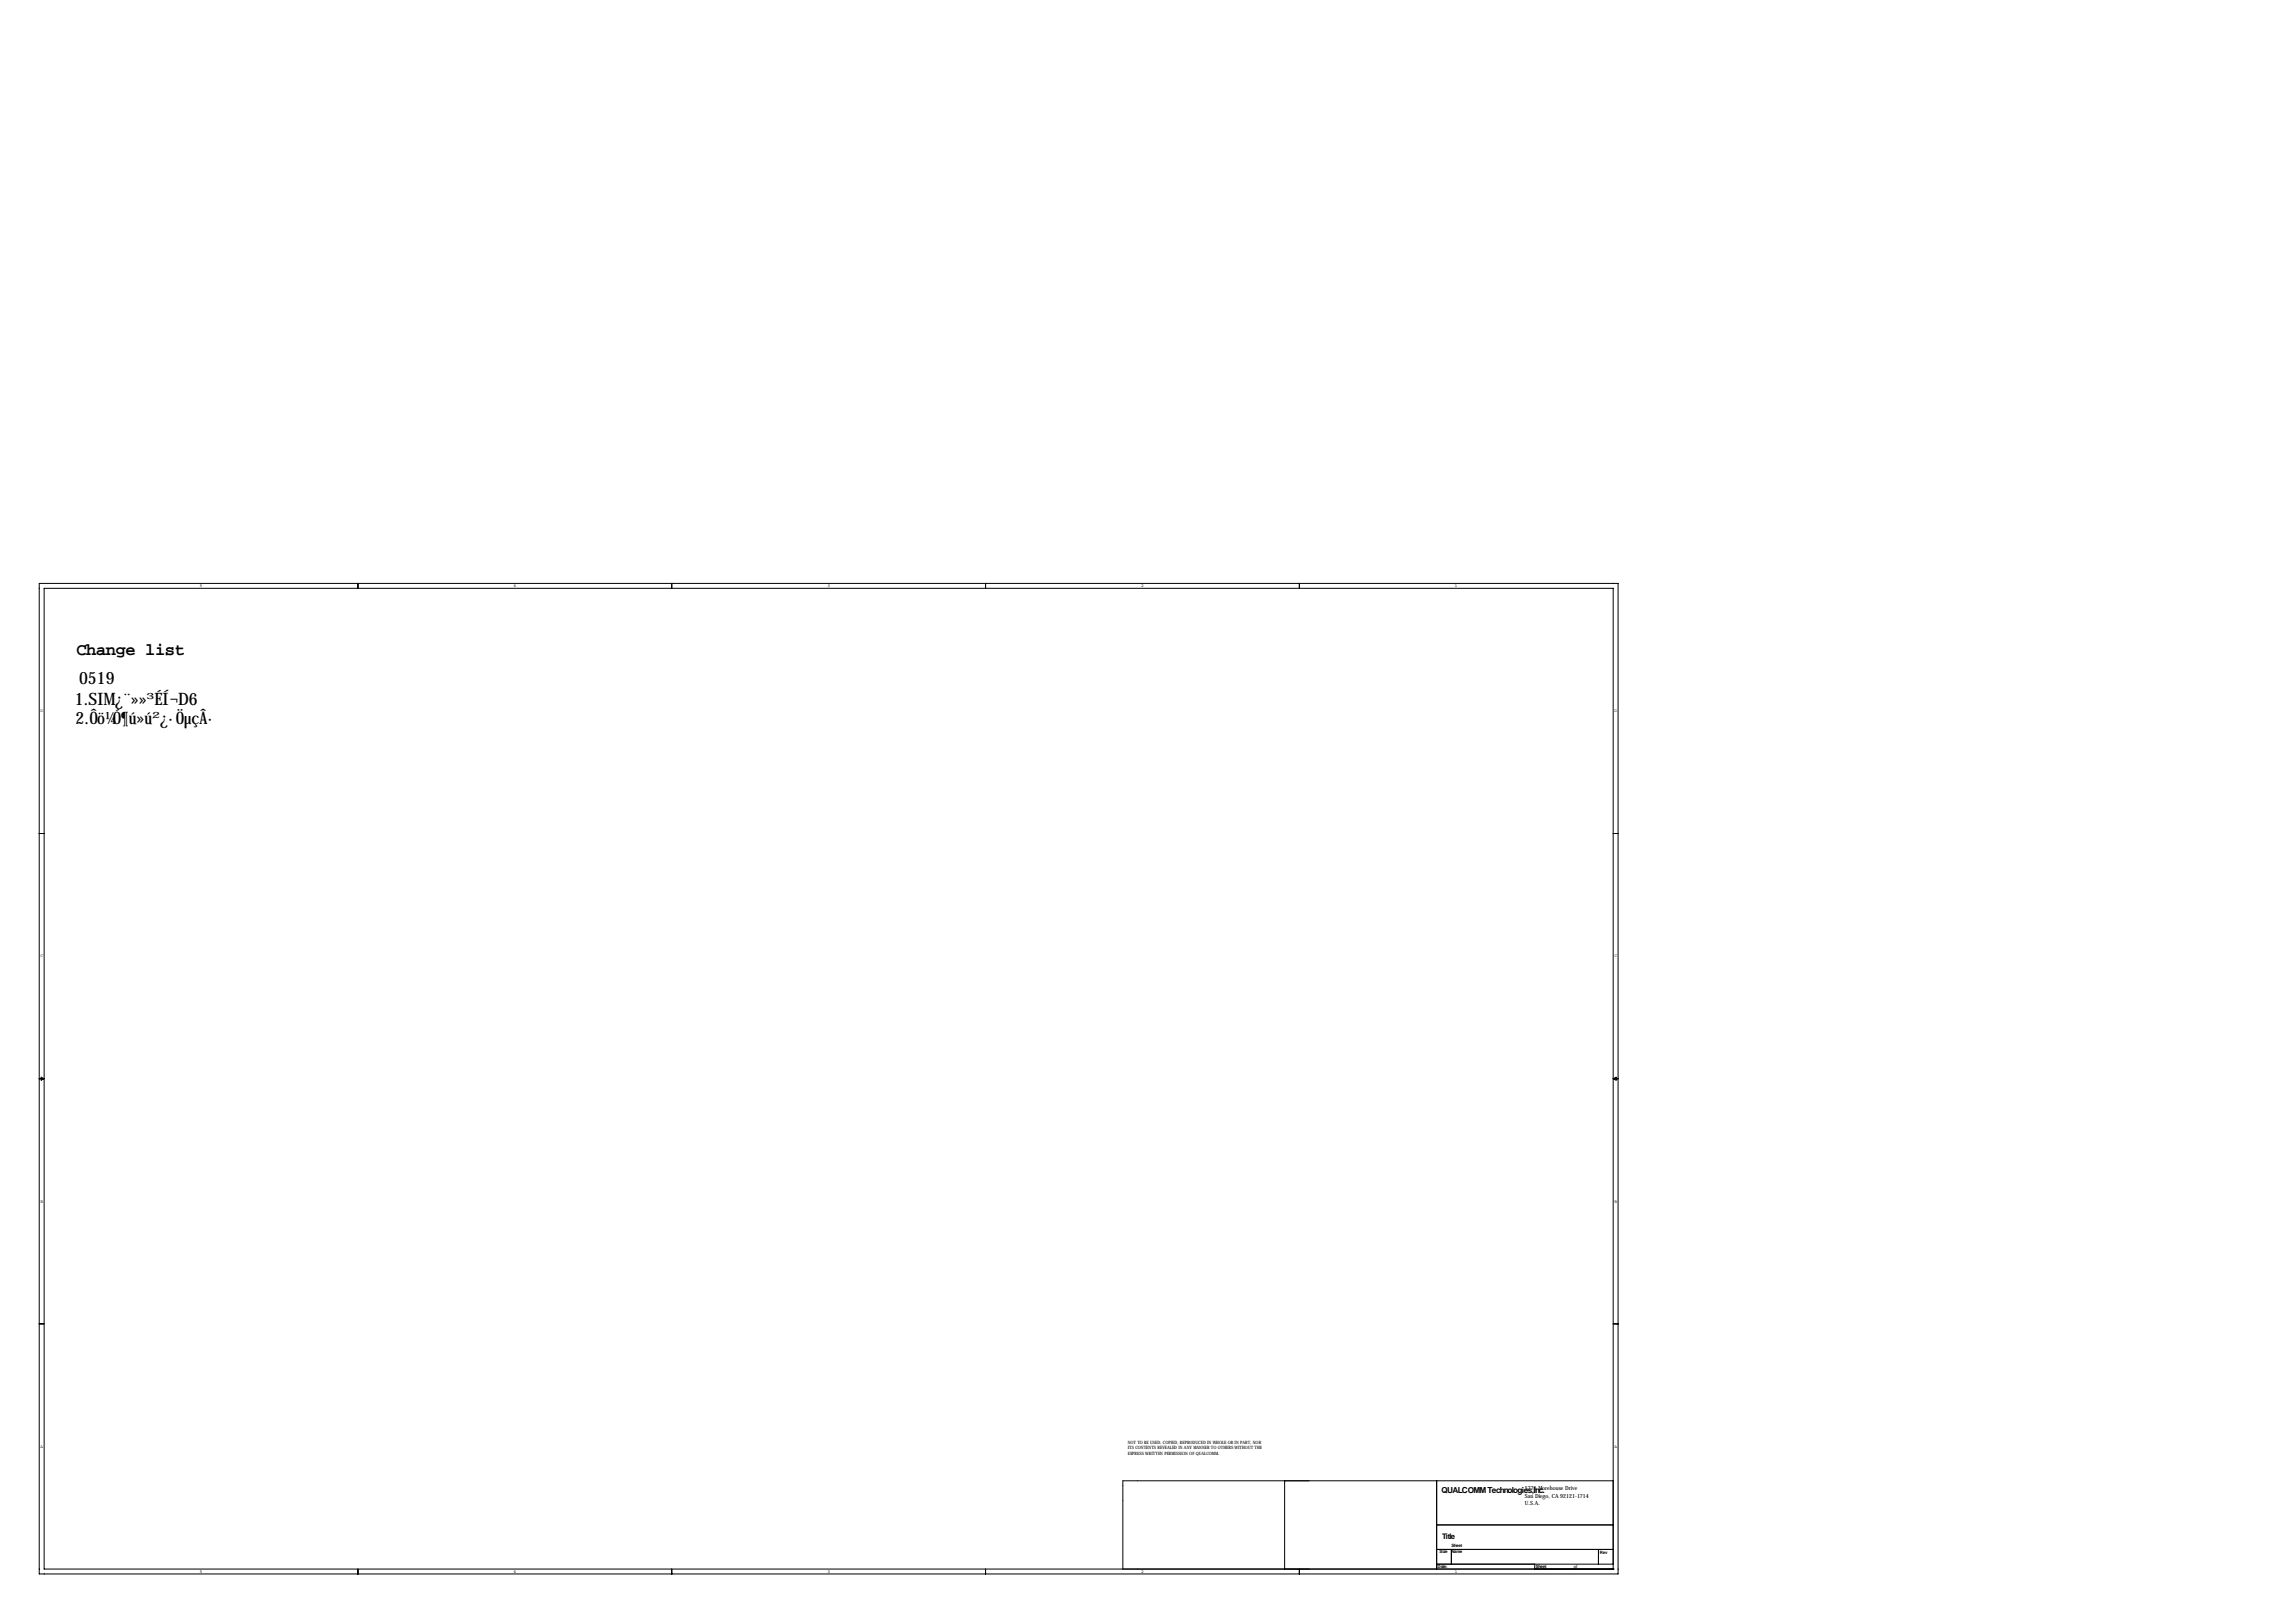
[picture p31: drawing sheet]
<svg xmlns="http://www.w3.org/2000/svg" width="1189mm" height="841mm" viewBox="0 0 1189 841" stroke-linecap="round" stroke-linejoin="round" font-family="sans-serif">
<defs><g id="words">
<g font-size="8.9">
<text x="40" y="339">Change list</text>
<text x="41" y="354">0519</text>
<text x="39" y="365">1.SIM¿¨»»³ÉÍ¬D6</text>
<text x="39" y="375">2.Ôö¼Ó¶ú»ú²¿·ÖµçÂ·</text>
</g>
<text font-size="4.3" x="747" y="773">QUALCOMM Technologies,Inc.</text>
<text font-size="4" x="747" y="797">Title</text>
<g font-size="3">
<text x="790" y="772">5775 Morehouse Drive</text>
<text x="790" y="776">San Diego, CA 92121-1714</text>
<text x="790" y="779">U.S.A.</text>
</g>
<g font-size="2.3">
<text x="103" y="304">5</text>
<text x="266" y="304">4</text>
<text x="429" y="304">3</text>
<text x="591" y="304">2</text>
<text x="754" y="304">1</text>
<text x="21" y="369">D</text>
<text x="836" y="369">D</text>
<text x="21" y="496">C</text>
<text x="836" y="496">C</text>
<text x="21" y="623">B</text>
<text x="836" y="623">B</text>
<text x="21" y="750">A</text>
<text x="584" y="748">NOT TO BE USED, COPIED, REPRODUCED IN WHOLE OR IN PART, NOR</text>
<text x="836" y="750">A</text>
<text x="584" y="751">ITS CONTENTS REVEALED IN ANY MANNER TO OTHERS WITHOUT THE</text>
<text x="584" y="754">EXPRESS WRITTEN PERMISSION OF QUALCOMM.</text>
<text x="752" y="801">Sheet</text>
<text x="746" y="805">Size</text>
<text x="752" y="804">Name</text>
<text x="829" y="805">Rev</text>
<text x="103" y="815">5</text>
<text x="266" y="815">4</text>
<text x="429" y="815">3</text>
<text x="591" y="815">2</text>
<text x="745" y="812">Date:</text>
<text x="754" y="815">1</text>
<text x="796" y="812">Sheet</text>
<text x="815" y="812">of</text>
</g>
</g></defs>
<g fill="none" stroke="#000" stroke-width=".52">
<path d="M20 302h818v513h-818zM23 305h813v508h-813zM185 302v3M348 302v3M511 302v3M673 302v3M20 432h3M836 432h2M20 559h3M21 558l2 1h-2zM836 559h2M836 559l1-1v1z"/>
<path d="M20 686h3M836 686h2M665 767v46M744 767v46M836 767h-254v46M744 790h92M185 813v2M348 813v2M511 813v2M673 813v2M744 803h92M744 810h92"/>
<path d="M752 803v7M795 813h.1M795 810v3M828 803v7M836 813h.1"/>
</g>
<use href="#words"/>
</svg>
